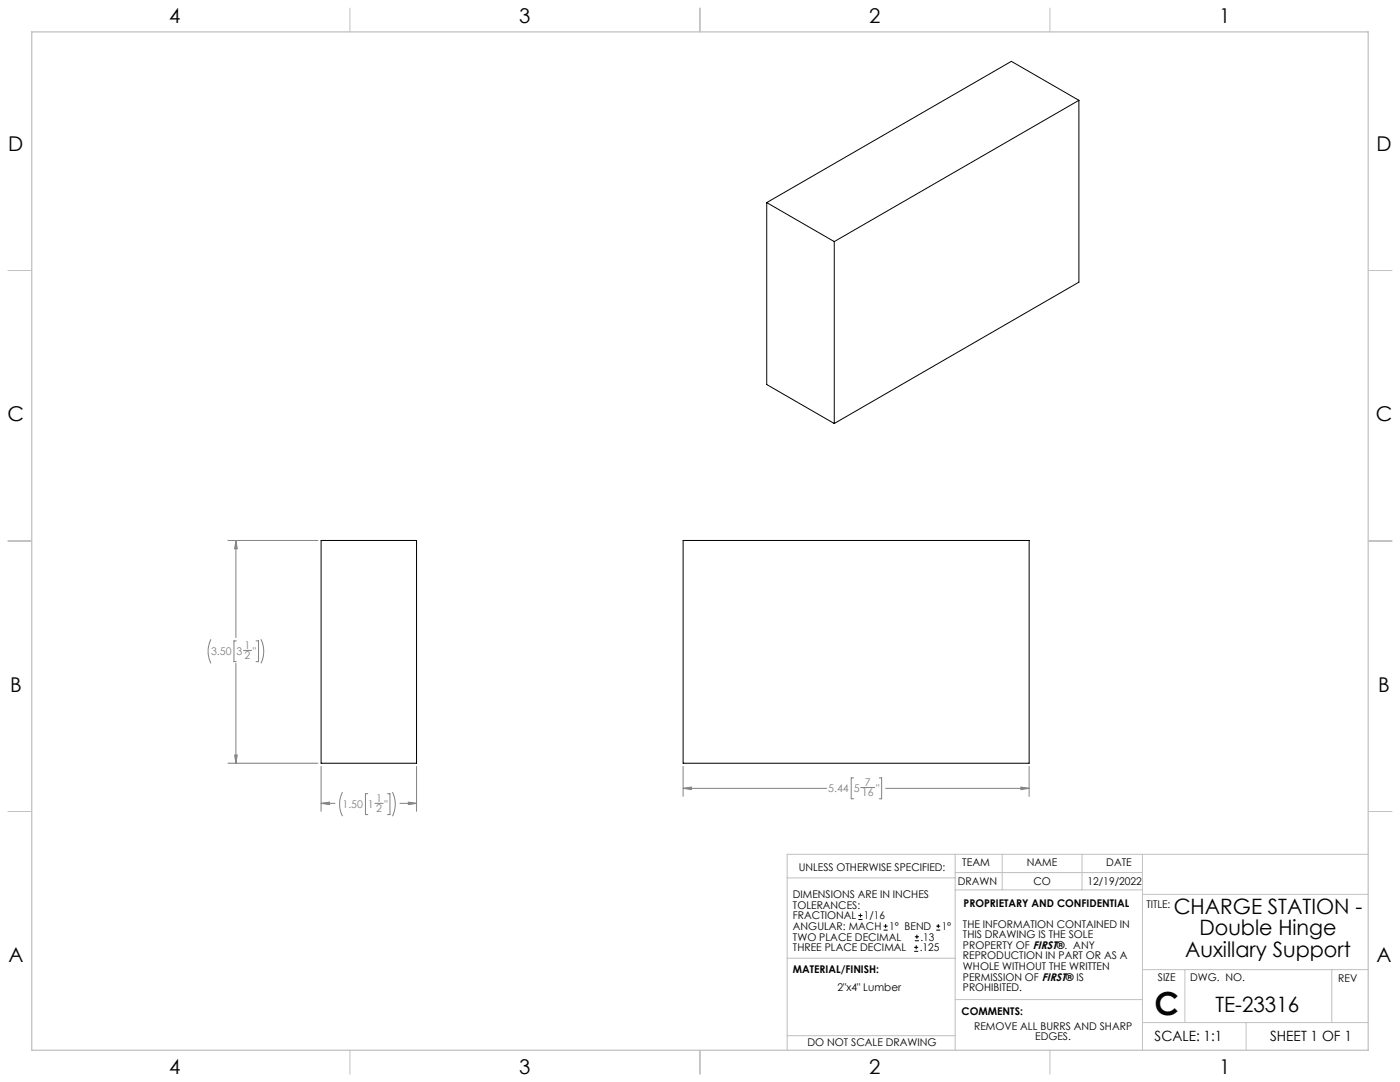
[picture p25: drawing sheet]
<svg xmlns="http://www.w3.org/2000/svg" width="559mm" height="432mm" viewBox="0 0 559 432" stroke-linecap="round" stroke-linejoin="round" font-family="sans-serif">
<defs><g id="words">
<text font-size="12.7" x="460.9" y="405.2">C</text>
<g font-size="8.5">
<text x="468.5" y="364.8">CHARGE STATION -</text>
<text x="478.7" y="373.3">Double Hinge</text>
<text x="473" y="381.8">Auxillary Support</text>
<text x="485.1" y="404">TE-23316</text>
</g>
<g font-size="8.1">
<text x="67.6" y="9.3">4</text>
<text x="207.3" y="9.3">3</text>
<text x="347" y="9.3">2</text>
<text x="486.7" y="9.3">1</text>
<text x="3.3" y="60.1">D</text>
<text x="549.4" y="60.1">D</text>
<text x="3" y="168">C</text>
<text x="549.1" y="168">C</text>
<text x="4" y="276">B</text>
<text x="550.1" y="276">B</text>
<text x="3.3" y="383.9">A</text>
<text x="549.4" y="383.9">A</text>
<text x="67.6" y="428.4">4</text>
<text x="207.3" y="428.4">3</text>
<text x="347" y="428.4">2</text>
<text x="486.7" y="428.4">1</text>
</g>
<g font-size="5.6">
<text x="460.9" y="415.2">SCALE: 1:1</text>
<text x="507" y="415.2">SHEET 1 OF 1</text>
</g>
<g font-size="4.2" fill="#808080">
<text x="84.2" y="261.3">3.50</text>
<text x="94.4" y="261.3">3</text>
<text x="97.6" y="258.9">1</text>
<text x="97.6" y="263.1">2</text>
<text x="100.9" y="261.3">&quot;</text>
<text x="330.6" y="315.9">5.44</text>
<text x="340.8" y="315.9">5</text>
<text x="344" y="317.8">16</text>
<text x="345.2" y="313.6">7</text>
<text x="349.6" y="315.9">&quot;</text>
<text x="136.7" y="322.3">1.50</text>
<text x="146.9" y="322.3">1</text>
<text x="150.1" y="319.9">1</text>
<text x="153.4" y="322.3">&quot;</text>
<text x="150.1" y="324.1">2</text>
</g>
<g font-size="4.2">
<text x="318.8" y="347.7">UNLESS OTHERWISE SPECIFIED:</text>
<text x="384.1" y="345.5">TEAM</text>
<text x="409.9" y="345.7">NAME</text>
<text x="441.6" y="345.7">DATE</text>
<text x="382.3" y="353.3">DRAWN</text>
<text x="412.5" y="353.3">CO</text>
<text x="434" y="353.3">12/19/2022</text>
<text x="316.5" y="358.5">DIMENSIONS ARE IN INCHES</text>
<text x="316.5" y="362.7">TOLERANCES:</text>
<text x="384.6" y="361.9">PROPRIETARY AND CONFIDENTIAL</text>
<text x="457.6" y="362.3">TITLE:</text>
<text x="316.5" y="371.2">ANGULAR: MACH</text>
<text x="316.5" y="366.9">FRACTIONAL</text>
<text x="344.8" y="366.9">1/16</text>
<text x="354.9" y="371.2">1° BEND</text>
<text x="375.9" y="371.2">1°</text>
<text x="384.4" y="370.2">THE INFORMATION CONTAINED IN</text>
<text x="316.5" y="375.4">TWO PLACE DECIMAL</text>
<text x="367.4" y="375.4">.13</text>
<text x="384.4" y="374.4">THIS DRAWING IS THE SOLE</text>
<text x="316.5" y="379.6">THREE PLACE DECIMAL</text>
<text x="367.1" y="379.6">.125</text>
<text x="384.4" y="378.6">PROPERTY OF FIRST®. ANY</text>
<text x="384.4" y="382.9">REPRODUCTION IN PART OR AS A</text>
<text x="316.5" y="388.4">MATERIAL/FINISH:</text>
<text x="384.4" y="387.1">WHOLE WITHOUT THE WRITTEN</text>
<text x="334.3" y="395.6">2&quot;x4&quot; Lumber</text>
<text x="384.4" y="391.3">PERMISSION OF FIRST® IS</text>
<text x="384.4" y="395.6">PROHIBITED.</text>
<text x="462.2" y="391.3">SIZE</text>
<text x="475.1" y="391.3">DWG. NO.</text>
<text x="534.1" y="391.8">REV</text>
<text x="383.8" y="405.1">COMMENTS:</text>
<text x="388.8" y="410.9">REMOVE ALL BURRS AND SHARP</text>
<text x="322.3" y="417.6">DO NOT SCALE DRAWING</text>
<text x="413.2" y="415.2">EDGES.</text>
</g>
</g></defs>
<g fill="none" stroke="#c0c0c0" stroke-width=".4">
<path d="M139.7 3.2v9.5M279.4 3.2v9.5M419.1 3.2v9.5M3.1 107.9h9.6M546.1 107.9h9.5M3.1 215.9h9.6M546.1 215.9h9.5M3.1 323.8h9.6M546.1 323.8h9.5M314.2 350.3h67M381.2 340.9v78.2M381.2 355.1h74.8"/>
<path d="M381.2 348.2h74.8M400 340.9v14.2M431.9 340.9v14.2M456 340.9v78.2M456 356.9h90.1M546.1 340.9h-231.9v78.2M314.2 382.4h67.2M381.2 398.9h74.8M456 387h90.1M472.9 387v21.1M531.6 387v21.1M139.7 419.1v9.6"/>
<path d="M279.4 419.1v9.6M314.2 413.3h67M419.1 419.1v9.6M456 408.1h90.1M497.4 408.1v11"/>
</g>
<path d="M12.7 12.7h533.4v406.4h-533.4z" fill="none" stroke="#c0c0c0" stroke-width=".5"/>
<path d="M430.6 40l-97.6 56.4M430.6 40v72.6l-97.6 56.4M430.6 40l-26.9-15.5-97.7 56.4M306 80.9l27 15.5M306 80.9v72.6l27 15.5M333 96.4v72.6M128.2 215.7h38.1v88.9h-38.1zM272.7 215.7h138.1v88.9h-138.1z" fill="none" stroke="#000" stroke-width=".4"/>
<g fill="none" stroke="#808080" stroke-width=".4">
<path d="M91 215.7h35.9M94.2 215.7l.5 3.3h-1zM94.2 215.7v38.8M84.2 255.1a10.7 10.7 0 0 0 0 9.6M94.3 255.8h-.9v8.3h.9M97.2 259.6h3.2M102.2 255.8h1v8.3h-1M104.1 255.1a10.7 10.7 0 0 1 0 9.6M94.2 264.7v39.9M91 304.6h35.9M93.7 301.3h1l-.5 3.3zM128.2 305.9v17.9"/>
<path d="M136.7 316.1a10.7 10.7 0 0 0 0 9.6M146.8 316.8h-.9v8.3h.9M154.7 316.8h.9v8.3h-.9M156.6 316.1a10.7 10.7 0 0 1 0 9.6M166.3 305.9v17.9M272.7 314.6l3.3-.5v1zM272.7 305.9v11.9M272.7 314.6h57.3M340.7 310.4h-.9v8.4h.9M343.5 314.3h5.6M350.9 310.4h1v8.4h-1M353.5 314.6h57.3"/>
<path d="M407.5 314.1l3.3 .5-3.3 .5zM410.8 305.9v11.9M128.2 320.6l3.3-.5v1zM128.2 320.6h5.5M149.6 320.6h3.3M159.6 320.6h6.7M163 320.1l3.3 .5-3.3 .5z"/>
</g>
<path d="M163 320.1l3.3 .5-3.3 .5zM128.2 320.6l3.3-.5v1zM94.2 215.7l.5 3.3h-1zM93.7 301.3h1l-.5 3.3zM272.7 314.6l3.3-.5v1zM407.5 314.1l3.3 .5-3.3 .5z" fill="#808080"/>
<g fill="none" stroke="#000" stroke-width=".4">
<path d="M342.6 367h1.6M342.6 365.4h1.6M343.4 364.6v1.5M352.7 371.2h1.6M352.7 369.6h1.6M353.5 368.8v1.6M364.9 379.7h1.6M364.9 378.1h1.6M365.2 375.4h1.6M365.2 373.8h1.6M365.7 377.3v1.5M366 373v1.6"/>
<path d="M373.7 371.2h1.6M373.7 369.6h1.6M374.5 368.8v1.6"/>
</g>
<use href="#words"/>
</svg>
